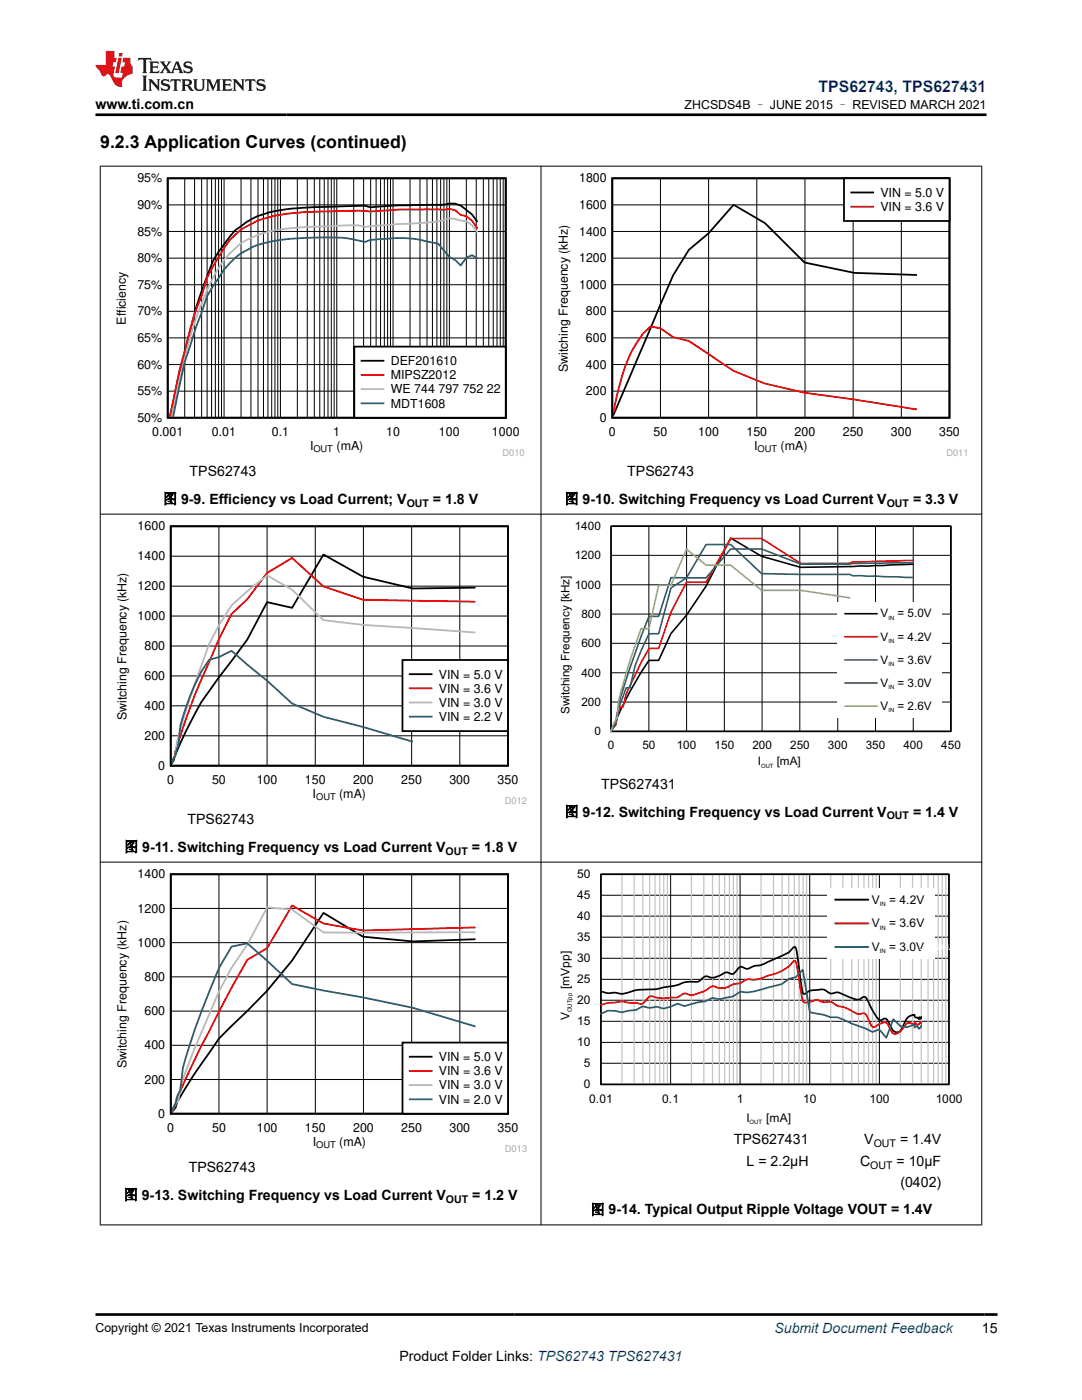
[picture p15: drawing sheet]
<svg xmlns="http://www.w3.org/2000/svg" width="216mm" height="279mm" viewBox="0 0 216 279" stroke-linecap="round" stroke-linejoin="round" font-family="sans-serif">
<defs><g id="words">
<text font-size="3.5" x="20" y="29.5">9.2.3 Application Curves (continued)</text>
<text font-size="3.2" fill="#00f" x="163.3" y="18.3">TPS62743, TPS627431</text>
<g font-size="2.8">
<text x="19" y="21.7">www.ti.com.cn</text>
<text x="37.8" y="95">TPS62743</text>
<text x="125.2" y="95">TPS62743</text>
<text x="32.5" y="100.5">图 9-9. Efficiency vs Load Current; V</text>
<text x="86.4" y="100.5">= 1.8 V</text>
<text x="112.6" y="100.5">图 9-10. Switching Frequency vs Load Current V</text>
<text x="182.2" y="100.5">= 3.3 V</text>
<text x="119.9" y="157.5">TPS627431</text>
<text x="37.4" y="164.5">TPS62743</text>
<text x="112.6" y="163">图 9-12. Switching Frequency vs Load Current V</text>
<text x="182.2" y="163">= 1.4 V</text>
<text x="24.8" y="170">图 9-11. Switching Frequency vs Load Current V</text>
<text x="94.2" y="170">= 1.8 V</text>
<text x="37.7" y="233.9">TPS62743</text>
<text x="146.4" y="228.4">TPS627431</text>
<text x="149" y="232.6">L = 2.2µH</text>
<text x="171.6" y="232.6">C</text>
<text x="172.5" y="228.4">V</text>
<text x="178.9" y="232.6">= 10µF</text>
<text x="179.6" y="228.4">= 1.4V</text>
<text x="24.7" y="239.4">图 9-13. Switching Frequency vs Load Current V</text>
<text x="94.2" y="239.4">= 1.2 V</text>
<text x="179.7" y="236.9">(0402)</text>
<text x="117.8" y="242.4">图 9-14. Typical Output Ripple Voltage VOUT = 1.4V</text>
<text x="195.9" y="266.1">15</text>
<text x="79.7" y="271.7">Product Folder Links: TPS62743 TPS627431</text>
</g>
<text font-size="2.8" fill="#00f" x="154.5" y="266.1">Submit Document Feedback</text>
<g font-size="2.5">
<text x="136.6" y="21.8">ZHCSDS4B – JUNE 2015 – REVISED MARCH 2021</text>
<text x="27.4" y="41.7">90%</text>
<text x="27.4" y="36.4">95%</text>
<text x="115.5" y="41.7">1600</text>
<text x="115.5" y="36.4">1800</text>
<text x="175.7" y="39.3">VIN = 5.0 V</text>
<text x="27.4" y="47">85%</text>
<text x="115.5" y="47">1400</text>
<text x="175.7" y="42.1">VIN = 3.6 V</text>
<text x="27.4" y="52.3">80%</text>
<text x="115.5" y="52.3">1200</text>
<text x="27.4" y="57.6">75%</text>
<text x="115.5" y="57.6">1000</text>
<text x="25.1" y="64.8" transform="rotate(-90 25.1 64.8)">Efficiency</text>
<text x="27.4" y="62.9">70%</text>
<text x="116.9" y="62.9">800</text>
<text x="27.4" y="68.3">65%</text>
<text x="116.9" y="68.3">600</text>
<text x="27.4" y="73.6">60%</text>
<text x="78" y="72.9">DEF201610</text>
<text x="78" y="75.7">MIPSZ2012</text>
<text x="113.3" y="74.3" transform="rotate(-90 113.3 74.3)">Switching Frequency (kHz)</text>
<text x="116.9" y="73.6">400</text>
<text x="27.4" y="78.9">55%</text>
<text x="78" y="78.5">WE 744 797 752 22</text>
<text x="78" y="81.4">MDT1608</text>
<text x="116.9" y="78.9">200</text>
<text x="27.4" y="84.2">50%</text>
<text x="30.4" y="87">0.001</text>
<text x="42.3" y="87">0.01</text>
<text x="54.2" y="87">0.1</text>
<text x="61.9" y="89.8">I</text>
<text x="66.5" y="87">1</text>
<text x="67.2" y="89.8">(mA)</text>
<text x="77" y="87">10</text>
<text x="87.6" y="87">100</text>
<text x="98.1" y="87">1000</text>
<text x="119.7" y="84.2">0</text>
<text x="121.5" y="87">0</text>
<text x="130.4" y="87">50</text>
<text x="139.3" y="87">100</text>
<text x="148.9" y="87">150</text>
<text x="150.5" y="89.8">I</text>
<text x="155.8" y="89.8">(mA)</text>
<text x="158.5" y="87">200</text>
<text x="168.2" y="87">250</text>
<text x="177.8" y="87">300</text>
<text x="187.4" y="87">350</text>
<text x="27.4" y="105.8">1600</text>
<text x="27.4" y="111.8">1400</text>
<text x="27.4" y="117.8">1200</text>
<text x="27.4" y="123.8">1000</text>
<text x="28.8" y="129.7">800</text>
<text x="28.8" y="135.7">600</text>
<text x="87.6" y="135.4">VIN = 5.0 V</text>
<text x="25.2" y="143.7" transform="rotate(-90 25.2 143.7)">Switching Frequency (kHz)</text>
<text x="28.8" y="141.7">400</text>
<text x="87.6" y="138.2">VIN = 3.6 V</text>
<text x="87.6" y="141.1">VIN = 3.0 V</text>
<text x="87.6" y="143.9">VIN = 2.2 V</text>
<text x="28.8" y="147.7">200</text>
<text x="31.6" y="153.6">0</text>
<text x="33.4" y="156.5">0</text>
<text x="42.3" y="156.5">50</text>
<text x="51.2" y="156.5">100</text>
<text x="60.8" y="156.5">150</text>
<text x="62.4" y="159.3">I</text>
<text x="67.7" y="159.3">(mA)</text>
<text x="70.4" y="156.5">200</text>
<text x="80.1" y="156.5">250</text>
<text x="89.7" y="156.5">300</text>
<text x="99.3" y="156.5">350</text>
<text x="27.4" y="175.3">1400</text>
<text x="27.4" y="182.1">1200</text>
<text x="27.4" y="188.9">1000</text>
<text x="28.8" y="195.8">800</text>
<text x="28.8" y="202.6">600</text>
<text x="28.8" y="209.4">400</text>
<text x="25.2" y="213.2" transform="rotate(-90 25.2 213.2)">Switching Frequency (kHz)</text>
<text x="87.6" y="211.8">VIN = 5.0 V</text>
<text x="87.6" y="214.6">VIN = 3.6 V</text>
<text x="28.8" y="216.2">200</text>
<text x="87.6" y="217.4">VIN = 3.0 V</text>
<text x="87.6" y="220.3">VIN = 2.0 V</text>
<text x="31.6" y="223.1">0</text>
<text x="33.4" y="225.9">0</text>
<text x="42.3" y="225.9">50</text>
<text x="51.2" y="225.9">100</text>
<text x="60.8" y="225.9">150</text>
<text x="70.4" y="225.9">200</text>
<text x="80.1" y="225.9">250</text>
<text x="89.7" y="225.9">300</text>
<text x="99.3" y="225.9">350</text>
<text x="62.4" y="228.7">I</text>
<text x="67.7" y="228.7">(mA)</text>
<text x="19" y="265.8">Copyright © 2021 Texas Instruments Incorporated</text>
</g>
<g font-size="2.4">
<text x="115.2" y="179.4">45</text>
<text x="115.2" y="175.2">50</text>
<text x="115.2" y="183.6">40</text>
<text x="174" y="180.3">V</text>
<text x="174" y="185.1">V</text>
<text x="177.4" y="180.3">= 4.2V</text>
<text x="177.4" y="185.1">= 3.6V</text>
<text x="115.2" y="187.8">35</text>
<text x="174" y="189.8">V</text>
<text x="177.4" y="189.8">= 3.0V</text>
<text x="113.6" y="197.4" transform="rotate(-90 113.6 197.4)">[mVpp]</text>
<text x="115.2" y="196.2">25</text>
<text x="115.2" y="192">30</text>
<text x="113.6" y="203.6" transform="rotate(-90 113.6 203.6)">V</text>
<text x="115.2" y="200.4">20</text>
<text x="115.2" y="208.8">10</text>
<text x="115.2" y="204.6">15</text>
<text x="116.5" y="213">5</text>
<text x="116.5" y="217.2">0</text>
<text x="117.6" y="220.1">0.01</text>
<text x="132.1" y="220.1">0.1</text>
<text x="147" y="220.1">1</text>
<text x="160.3" y="220.1">10</text>
<text x="173.5" y="220.1">100</text>
<text x="186.7" y="220.1">1000</text>
<text x="148.9" y="223.9">I</text>
<text x="152.9" y="223.9">[mA]</text>
</g>
<g font-size="2.3">
<text x="114.7" y="105.8">1400</text>
<text x="114.7" y="111.6">1200</text>
<text x="114.7" y="117.5">1000</text>
<text x="116" y="123.3">800</text>
<text x="175.7" y="123.2">V</text>
<text x="179.1" y="123.2">= 5.0V</text>
<text x="116" y="129.2">600</text>
<text x="175.7" y="127.8">V</text>
<text x="179.1" y="127.8">= 4.2V</text>
<text x="116" y="135">400</text>
<text x="175.7" y="132.5">V</text>
<text x="175.7" y="137.1">V</text>
<text x="179.1" y="132.5">= 3.6V</text>
<text x="179.1" y="137.1">= 3.0V</text>
<text x="113.6" y="142.5" transform="rotate(-90 113.6 142.5)">Switching Frequency [kHz]</text>
<text x="116" y="140.9">200</text>
<text x="175.7" y="141.7">V</text>
<text x="179.1" y="141.7">= 2.6V</text>
<text x="118.6" y="146.7">0</text>
<text x="121.3" y="149.5">0</text>
<text x="128.2" y="149.5">50</text>
<text x="135" y="149.5">100</text>
<text x="142.6" y="149.5">150</text>
<text x="150.1" y="149.5">200</text>
<text x="157.7" y="149.5">250</text>
<text x="165.2" y="149.5">300</text>
<text x="172.8" y="149.5">350</text>
<text x="180.3" y="149.5">400</text>
<text x="187.8" y="149.5">450</text>
<text x="151.2" y="152.8">I</text>
<text x="155" y="152.8">[mA]</text>
</g>
<g font-size="2.1">
<text x="81.1" y="101.1">OUT</text>
<text x="176.9" y="101.1">OUT</text>
<text x="176.9" y="163.5">OUT</text>
<text x="88.9" y="170.5">OUT</text>
<text x="173.7" y="233.2">OUT</text>
<text x="174.3" y="229">OUT</text>
<text x="89" y="240">OUT</text>
</g>
<g font-size="1.9">
<text x="62.5" y="90.3">OUT</text>
<text x="151.2" y="90.3">OUT</text>
<text x="63.1" y="159.7">OUT</text>
<text x="63.1" y="229.2">OUT</text>
</g>
<g font-size="1.9" fill="#a8a8a8">
<text x="100.3" y="90.9">D010</text>
<text x="188.8" y="90.9">D011</text>
<text x="100.7" y="160.4">D012</text>
<text x="100.7" y="229.8">D013</text>
</g>
<text font-size="1.4" fill="#fff" x="186.2" y="189.3">C001</text>
<g font-size="1.2">
<text x="177.3" y="123.7">IN</text>
<text x="177.3" y="128.3">IN</text>
<text x="177.3" y="132.9">IN</text>
<text x="177.3" y="137.5">IN</text>
<text x="177.3" y="142.2">IN</text>
<text x="151.9" y="153.2">OUT</text>
<text x="175.6" y="180.8">IN</text>
<text x="175.6" y="185.5">IN</text>
<text x="175.6" y="190.3">IN</text>
<text x="114.1" y="202" transform="rotate(-90 114.1 202)">OUTpp</text>
<text x="149.6" y="224.3">OUT</text>
</g>
</g></defs>
<path d="M33.5 35.6h67.4v47.8h-67.4zM95.3 44.3l-1.1-1.5-1.2-.9a4.1 4.1 0 0 0-4.5-1l-8.9 .1-5.7 .4-1.1-.3-9 .2a39.1 39.1 0 0 0-12.3 1.8 15.3 15.3 0 0 0-5.7 4.1 23.3 23.3 0 0 0-4.5 7.9 95.9 95.9 0 0 0-4.4 14.9l-1.1 4.2-1.9 9" fill="none" stroke="#000" stroke-width=".36"/>
<g fill="none" stroke="#000" stroke-width=".2">
<path d="M36.9 35.6v47.8M38.8 35.6v47.8M40.2 35.6v47.8M41.3 35.6v47.8M42.2 35.6v47.8M43 35.6v47.8M43.6 35.6v47.8M44.2 35.6v47.8M44.7 35.6v47.8M48.1 35.6v47.8M50.1 35.6v47.8M51.5 35.6v47.8"/>
<path d="M52.6 35.6v47.8M53.5 35.6v47.8M54.2 35.6v47.8M54.9 35.6v47.8M55.4 35.6v47.8M56 35.6v47.8M59.3 35.6v47.8M61.3 35.6v47.8M62.7 35.6v47.8M63.8 35.6v47.8M64.7 35.6v47.8M65.4 35.6v47.8"/>
<path d="M66.1 35.6v47.8M66.7 35.6v47.8M67.2 35.6v47.8M70.6 35.6v47.8M72.6 35.6v47.8M74 35.6v47.8M75 35.6v47.8M75.9 35.6v47.8M76.7 35.6v47.8M77.3 35.6v47.8M77.9 35.6v47.8M78.4 35.6v47.8"/>
<path d="M81.8 35.6v47.8M83.8 35.6v47.8M85.2 35.6v47.8M86.3 35.6v47.8M87.2 35.6v47.8M87.9 35.6v47.8M88.6 35.6v47.8M89.2 35.6v47.8M89.7 35.6v47.8M93.1 35.6v47.8M95 35.6v47.8M96.4 35.6v47.8"/>
<path d="M97.5 35.6v47.8M98.4 35.6v47.8M99.2 35.6v47.8M99.8 35.6v47.8M100.4 35.6v47.8M33.5 56.8h67.4M33.5 51.5h67.4M33.5 46.2h67.4M33.5 40.9h67.4M33.5 78.1h67.4M33.5 72.8h67.4M33.5 67.4h67.4"/>
<path d="M33.5 62.1h67.4"/>
</g>
<path d="M95.3 45.6l-1.1-1.6-1.2-.9-1.1-.2-1.1-.9-1.1-.3-1.2 .2-8.9-.1a53.8 53.8 0 0 1-9 .3l-5.7 .1a60.9 60.9 0 0 0-10.1 .8l-1.1 .4a11.9 11.9 0 0 0-4.5 1.8 14 14 0 0 0-5.6 6.2l-2.3 4-1.1 3.6-1.1 2.9-3.3 12.5-1.9 8.8" fill="none" stroke="#f00" stroke-width=".36"/>
<path d="M95.3 46.4l-1.1-1.5-1.2-.7-3.3-.6a39.7 39.7 0 0 1-10.1 1.1l-6.8 .6a16.3 16.3 0 0 0-5.6-.2l-3.4 .1a45.1 45.1 0 0 0-12.3 1.7 14.1 14.1 0 0 0-5.7 3.7 24.5 24.5 0 0 0-4.5 7.3 69.4 69.4 0 0 0-4.4 13.6l-2.7 11.7" fill="none" stroke="#b8b8b8" stroke-width=".36"/>
<path d="M95.3 51.6l-1.1-.7-1.2 .5-1.1 1.6-1.1-1.1-1.1-.6-2.3-2.7-1.1-.2a25.1 25.1 0 0 0-10.1-.7l-2.3 .2-1.1 .4a33.3 33.3 0 0 0-11.2-.8 32.2 32.2 0 0 0-11.3 1.8 14.1 14.1 0 0 0-6.7 6.3l-2.3 3.5-2.2 6.3-2.2 6.8-2.3 11" fill="none" stroke="#295c75" stroke-width=".36"/>
<path d="M70.7 69.2h30.2v14.2h-30.2z" fill-rule="evenodd" fill="#fff"/>
<path d="M70.7 69.2h30.2v14.2h-30.2zM72.2 72h4.3" fill="none" stroke="#000" stroke-width=".36"/>
<path d="M72.2 74.8h4.3" fill="none" stroke="#f00" stroke-width=".36"/>
<path d="M72.2 77.7h4.3" fill="none" stroke="#b8b8b8" stroke-width=".36"/>
<path d="M72.2 80.5h4.3" fill="none" stroke="#295c75" stroke-width=".36"/>
<path d="M110.9 34.6h82.1v56.4h-82.1z" fill-rule="evenodd" fill="#fff"/>
<path d="M122.2 35.6h67.3v47.8h-67.3zM183 54.9l-12.5-.4-10-2.1-7.9-7.9-6.2-3.6-5 5.7-4 3.3-3.1 5.1-11.9 27.9" fill="none" stroke="#000" stroke-width=".36"/>
<g fill="none" stroke="#000" stroke-width=".2">
<path d="M131.8 35.6v47.8M141.4 35.6v47.8M151 35.6v47.8M160.6 35.6v47.8M170.2 35.6v47.8M179.8 35.6v47.8M122.2 56.8h67.3M122.2 51.5h67.3M122.2 46.2h67.3M122.2 40.9h67.3M122.2 78.1h67.3M122.2 72.8h67.3"/>
<path d="M122.2 67.4h67.3M122.2 62.1h67.3"/>
</g>
<path d="M183 81.7l-12.5-2-10-1.3-7.9-1.9-6.2-2.5-9-5.9-3.1-.8-2.5-1.8-2-.3-1.6 1.4a32.1 32.1 0 0 0-5.3 13.1l-.5 2.8" fill="none" stroke="#f00" stroke-width=".36"/>
<path d="M168.4 35.6h21v8.5h-21z" fill-rule="evenodd" fill="#fff"/>
<path d="M168.4 35.6h21.1v8.5h-21.1zM169.9 38.4h4.3" fill="none" stroke="#000" stroke-width=".36"/>
<path d="M169.9 41.2h4.3" fill="none" stroke="#f00" stroke-width=".36"/>
<path d="M22.8 104h82.4v56.4h-82.4z" fill-rule="evenodd" fill="#fff"/>
<path d="M34.1 105h67.3v47.8h-67.3zM94.9 117.3l-12.5 .1-10-2.3-7.9-4.4-6.2 10.6-5-1.1-4 7.4-3.1 4.3a67.1 67.1 0 0 0-10.6 17.3l-.8 1.8-.1 .7-.4 .7" fill="none" stroke="#000" stroke-width=".36"/>
<g fill="none" stroke="#000" stroke-width=".2">
<path d="M34.1 117h67.3M34.1 111h67.3M43.7 105v47.8M53.3 105v47.8M62.9 105v47.8M72.5 105v47.8M82.1 105v47.8M91.7 105v47.8M34.1 134.9h67.3M34.1 128.9h67.3M34.1 122.9h67.3M34.1 146.8h67.3"/>
<path d="M34.1 140.9h67.3"/>
</g>
<path d="M94.9 120.1l-22.5-.4-7.9-2.7-6.2-5.6-5 2.9-4 5.3-3.1 3-2.5 4.9-2 4.6a138.1 138.1 0 0 0-6.7 17.7l-.2 1.2-.5 1.2" fill="none" stroke="#f00" stroke-width=".36"/>
<path d="M94.9 126.2l-22.5-1.5-7.9-.9-6.2-6.1-5-2.9-4 3.2-3.1 2.8-2.5 3.9-2 3.9a189.2 189.2 0 0 0-6.4 19.5l-.3 2.5-.7 1.6" fill="none" stroke="#b8b8b8" stroke-width=".36"/>
<path d="M82.4 148l-10-2.9-7.9-2-6.2-2.7-5-4.6-4-3.1-3.1-2.8-2.5 1.2-2 .6a38.6 38.6 0 0 0-5.2 11.4l-.5 1.7-.4 4.1-.3 .6-.3 1.2-.7 1.5" fill="none" stroke="#295c75" stroke-width=".36"/>
<path d="M80.3 131.7h21v14.2h-21z" fill-rule="evenodd" fill="#fff"/>
<path d="M80.3 131.7h21.1v14.2h-21.1zM81.8 134.5h4.3" fill="none" stroke="#000" stroke-width=".36"/>
<path d="M81.8 137.4h4.3" fill="none" stroke="#f00" stroke-width=".36"/>
<path d="M81.8 140.2h4.3" fill="none" stroke="#b8b8b8" stroke-width=".36"/>
<path d="M81.8 143h4.3" fill="none" stroke="#295c75" stroke-width=".36"/>
<g fill="none" stroke="#000" stroke-width=".2">
<path d="M121.9 105h67.9v40.9h-67.9zM121.9 116.7h67.9M121.9 110.8h67.9M129.5 105v40.9M137 105v40.9M144.5 105v40.9M152.1 105v40.9M159.6 105v40.9M167.2 105v40.9M174.7 105v40.9M182.2 105v40.9M121.9 134.3h67.9"/>
<path d="M121.9 128.4h67.9M121.9 122.5h67.9M121.9 140.1h67.9"/>
</g>
<path d="M121.9 105h67.8v41h-67.8zM182.2 112.6l-9 .4-13.4 .2-7.8-2.2-6.2-3.6-4.9 9.6-3.9 5.8-3.1 3.6-2.5 5.4h-1.9a78.4 78.4 0 0 0-6.4 11.4l-.2 1.4-1 1.4" fill="none" stroke="#000" stroke-width=".32"/>
<path d="M182.2 111.9l-12 .2-.6 .3-9.8 .1-7.8-5h-6.2l-4.9 8.7h-3.9l-3.1 6-2.5 7.2h-1.9l-1.6 2.8-2.2 4.6-.8 1.7-.6 2.6h-.5l-.7 1.7-.2 1.5-1 1.7" fill="none" stroke="#f00" stroke-width=".32"/>
<path d="M182.2 112.3l-10.5 .1-2.1 .2h-9.8l-7.8-3h-6.2l-4.9 5.7h-3.9l-3.1 2-2.5 9.2h-1.9l-2.8 6.4-1 4.4h-.8l-.6 1.7a19.2 19.2 0 0 0-1.4 5.1l-1 1.9" fill="none" stroke="#285b75" stroke-width=".32"/>
<path d="M182.2 115.2l-12-.3-.6-.3-17.6-.1-6.2-5.8h-4.9l-3.9 6.6h-3.1l-2.5 7.7h-1.9l-1.6 4-3 8.6a26.9 26.9 0 0 0-1.8 7.9l-.7 1.2-.5 1.3" fill="none" stroke="#286b49" stroke-width=".32"/>
<path d="M169.6 119.3l-9.8-1.5h-7.8l-6.2-5h-4.9l-3.9-3.2-3.1 7.2h-2.5l-1.9 8.7h-1.6a135.1 135.1 0 0 0-4.4 14.3l-.4 3.5-.6 1.1-.6 1.6" fill="none" stroke="#b2af65" stroke-width=".32"/>
<path d="M167 120.1h20.9v23.1h-20.9z" fill-rule="evenodd" fill="#fff"/>
<path d="M168.6 122.5h6.4" fill="none" stroke="#000" stroke-width=".32"/>
<path d="M168.6 127.1h6.4" fill="none" stroke="#f00" stroke-width=".32"/>
<path d="M168.6 131.7h6.4" fill="none" stroke="#285b75" stroke-width=".32"/>
<path d="M168.6 136.3h6.4" fill="none" stroke="#286b49" stroke-width=".32"/>
<path d="M168.6 140.9h6.4" fill="none" stroke="#b2af65" stroke-width=".32"/>
<path d="M22.8 173.5h82.4v56.4h-82.4z" fill-rule="evenodd" fill="#fff"/>
<path d="M34.1 174.5h67.3v47.8h-67.3zM94.9 187.4l-12.5 .5-10-1-7.9-4.7-6.2 9.5-5 6-9.6 9.5a130.8 130.8 0 0 0-8.4 12.9 2.37 2.37 0 0 1-.7 1.5l-.3 .4" fill="none" stroke="#000" stroke-width=".36"/>
<path d="M43.7 174.5v47.8M53.3 174.5v47.8M62.9 174.5v47.8M72.5 174.5v47.8M82.1 174.5v47.8M91.8 174.5v47.8M34.1 195h67.3M34.1 188.1h67.3M34.1 181.3h67.3M34.1 215.4h67.3M34.1 208.6h67.3M34.1 201.8h67.3" fill="none" stroke="#000" stroke-width=".2"/>
<path d="M94.9 185.1l-22.5 .6-7.9-1.4-6.2-3.6-5 8.5-3.9 2.3-5.7 10.4a219.8 219.8 0 0 0-8.1 16.7 4.6 4.6 0 0 1-.9 2.5l-.4 .8" fill="none" stroke="#f00" stroke-width=".36"/>
<path d="M94.9 186l-30.4 .1-6.2-4.6-5-.4-3.9 7.4-3.2 4.7-2.5 4.6-4.8 11.3-1.8 4.6-1.1 3-.4 2.9-.8 1.1-.5 1.1" fill="none" stroke="#b8b8b8" stroke-width=".36"/>
<path d="M94.9 204.9l-12.5-3.8-10-2-7.9-1.4-6.2-1.3-8.9-8.1-3.2 .6-2.5 4.3a144.8 144.8 0 0 0-7.2 19.9l-.5 4.5-.7 1.3-.3 1.3-.7 1.6" fill="none" stroke="#295c75" stroke-width=".36"/>
<path d="M80.3 208.1h21.1v14.2h-21.1z" fill-rule="evenodd" fill="#fff"/>
<path d="M80.3 208.1h21.1v14.2h-21.1zM81.8 210.9h4.3" fill="none" stroke="#000" stroke-width=".36"/>
<path d="M81.8 213.7h4.3" fill="none" stroke="#f00" stroke-width=".36"/>
<path d="M81.8 216.5h4.3" fill="none" stroke="#b8b8b8" stroke-width=".36"/>
<path d="M81.8 219.4h4.3" fill="none" stroke="#295c75" stroke-width=".36"/>
<g fill="none" stroke="#000" stroke-width=".2">
<path d="M119.9 174.5h69.5v41.9h-69.5zM119.9 178.7h69.5M133.8 174.5v41.9M147.7 174.5v41.9M161.6 174.5v41.9M175.5 174.5v41.9M119.9 199.6h69.5M119.9 195.5h69.5M119.9 191.2h69.5M119.9 187h69.5M119.9 182.8h69.5M119.9 212.2h69.5"/>
<path d="M119.9 208h69.5M119.9 203.8h69.5"/>
</g>
<g fill="none" stroke="#c4c4c4" stroke-width=".25">
<path d="M124.1 174.5v41.9M126.5 174.5v41.9M128.3 174.5v41.9M129.6 174.5v41.9M130.7 174.5v41.9M131.7 174.5v41.9M132.4 174.5v41.9M133.2 174.5v41.9M138 174.5v41.9M140.4 174.5v41.9M142.2 174.5v41.9M143.5 174.5v41.9"/>
<path d="M144.6 174.5v41.9M145.6 174.5v41.9M146.3 174.5v41.9M147.1 174.5v41.9M151.9 174.5v41.9M154.3 174.5v41.9M156.1 174.5v41.9M157.4 174.5v41.9M158.5 174.5v41.9M159.4 174.5v41.9M160.2 174.5v41.9M160.9 174.5v41.9"/>
<path d="M165.8 174.5v41.9M168.2 174.5v41.9M170 174.5v41.9M171.3 174.5v41.9M172.4 174.5v41.9M173.3 174.5v41.9M174.1 174.5v41.9M174.8 174.5v41.9M179.7 174.5v41.9M182.1 174.5v41.9M183.8 174.5v41.9M185.2 174.5v41.9"/>
<path d="M186.3 174.5v41.9M187.2 174.5v41.9M188 174.5v41.9M188.7 174.5v41.9"/>
</g>
<path d="M119.9 174.5h69.4v41.9h-69.4z" fill="none" stroke="#000" stroke-width=".33"/>
<path d="M119.9 197.9a5.3 5.3 0 0 0 2.8 .2 6 6 0 0 0 4.2-.5h.3a22.8 22.8 0 0 0 6.3-.7l1.7-.3a6 6 0 0 1 3.8-.6l.9-.5a1.27 1.27 0 0 1 1.9-.4 4.7 4.7 0 0 0 2.8-.9 1.58 1.58 0 0 1 1.4 .2 1.42 1.42 0 0 0 1.1-.9 .94 .94 0 0 1 1.6-.2 2.24 2.24 0 0 0 1.8-.5 12.2 12.2 0 0 0 4.5-1.6l.3-.1a6.1 6.1 0 0 0 3.1-2.1h.2a15.1 15.1 0 0 1 .9 4.6l.3 2.2a5 5 0 0 0 .6 2.6l.3-.1a3.4 3.4 0 0 1 2.6-.8h.4a1.84 1.84 0 0 1 1.7 .6 1.53 1.53 0 0 0 1.4 0h.7l1.4 .6a5 5 0 0 0 2.7 .7 .86 .86 0 0 1 1.3-.1l.5 .9a11.5 11.5 0 0 0 2.1 3.3h.5a.63 .63 0 0 1 1.1 .1l.5 .9a2.13 2.13 0 0 0 1.3 1.5 1.32 1.32 0 0 0 1.2-1l.5-1a1.91 1.91 0 0 1 1.9-1.4 .51 .51 0 0 0 .7 .5l.2 .3 .1-.4 .2 .3 .1-.3" fill="none" stroke="#000" stroke-width=".35"/>
<path d="M119.9 200.5l.7-.1a12.8 12.8 0 0 1 5.6-.3l1 .1a1.34 1.34 0 0 0 1.9-.8 1.07 1.07 0 0 1 1.6-.4 8 8 0 0 0 3.4 .1h.4a3.9 3.9 0 0 0 2.1-.8h.3a2.83 2.83 0 0 0 2.8-.2l1.4-.6a1.48 1.48 0 0 1 2.1-.4 3.7 3.7 0 0 0 3.1-.6 5 5 0 0 0 2.8-1 7.3 7.3 0 0 0 4.5-.9l1.7-.5a7.7 7.7 0 0 0 3.1-2.3h.2a5 5 0 0 1 .7 2.4l.4 3.2a5.9 5.9 0 0 0 .7 2.6l.3 .1 .9-.2a2.56 2.56 0 0 1 2.8 .1h.7a2.6 2.6 0 0 1 2 .7 13.8 13.8 0 0 1 4.2 1.7h.3a.98 .98 0 0 1 1.6 .7l.2 .6a1.69 1.69 0 0 0 1 1.3l1.1-.6a1.23 1.23 0 0 1 1.6 0l.3 .5a1.96 1.96 0 0 0 1.2 1.5l1-.5 .6-.7a1.35 1.35 0 0 1 1.6-1l.6 .2 .2-.3 .2 .2a.41 .41 0 0 0 .4 .2 .41 .41 0 0 0 .3-.3l.2-.3 .1 .4" fill="none" stroke="#f00" stroke-width=".35"/>
<path d="M119.9 202.3l1.4-.6h1.4l1.4 .3 1.4-.3 1.4-.1 1.3-.8 1.4 .4 1.4-.3 1.4 .4 1.4-.4 1.4-.6 1.4 .5 2.8-.8 1.3-.2 1.4-.7 1.4 .3 2.8-.5 1.4-1a11 11 0 0 0 5.6-.8l2.7-.7 1.4-1.1 1.4-.3 1.4-1.5 1.4 8.5 2.8 .5 1.4 .5h1.3l2.8 1.3 2.8 .9 1.4 .7 1.3-.4 1.5 1.6 1.4-3.7 1.3 1.4 1.4 .2 1.4-.5 .1 .6 .5-.4 .4 .6 .3-.2 .1-.4" fill="none" stroke="#285b75" stroke-width=".35"/>
<path d="M185.7 224.2h6.3" fill="none" stroke="#fff" stroke-width=".2" stroke-dasharray=".4 .2" stroke-linecap="butt"/>
<path d="M165.1 177.2h21.5v14.1h-21.5z" fill-rule="evenodd" fill="#fff"/>
<path d="M166.7 179.6h6.6" fill="none" stroke="#000" stroke-width=".39"/>
<path d="M166.7 184.3h6.6" fill="none" stroke="#f00" stroke-width=".39"/>
<path d="M166.7 189h6.6" fill="none" stroke="#285b75" stroke-width=".39"/>
<path d="M183.5 189.5h6.8" fill="none" stroke="#fff" stroke-width=".2" stroke-dasharray=".4 .2" stroke-linecap="butt"/>
<path d="M19.9 33.2h176.1M20 33.1v211.4M107.9 33.1v211.4M195.9 33.1v211.4M19.9 102.6h176.1M19.9 172.1h176.1M19.9 244.5h176.1" fill="none" stroke="#000" stroke-width=".2"/>
<path d="M27.7 11.6l-.2 .5 .5-.2h.6v.1v2.2l-.2 .4h1l-.2-.4v-2.2v-.1h.5l.5 .2-.1-.5zM29.8 12.3l.2 .4v1.5l-.2 .4h1.9l.1-.6a1.08 1.08 0 0 1-1.3 .2v-.7h.6l.4 .2v-.7l-.4 .2h-.6v-.5l.2-.2a1 1 0 0 1 1 .3l-.1-.5zM31.8 12.3l1 1.1-1 1.2h.9l-.2-.2 .4-.8 .5 .8-.2 .2h1.6l-.2-.2 .1-.5h1l.1 .5-.1 .2h.9l-.2-.3-.8-2h-.5l-1 2.2-.8-1.1 .9-1.1h-.8l.2 .2-.5 .6-.3-.6 .1-.2zM35.2 12.7l.4 1h-.8zM36.8 12.4a.65 .65 0 0 0-.2 .7 .65 .65 0 0 0 .6 .5l.7 .1 .1 .3a.79 .79 0 0 1-.7 .4 .79 .79 0 0 1-.7-.5l.1 .7 .2-.1a.93 .93 0 0 0 1.1 .1 .93 .93 0 0 0 .4-1 1.46 1.46 0 0 0-1.2-.6l-.1-.3a1.09 1.09 0 0 1 1.2 .2l-.2-.6-.1 .1-.6-.2zM28.4 15.1l.2 .4v2.2l-.2 .4h1l-.2-.4v-2.2l.2-.4zM29.6 15.8l.2 .4v1.5l-.2 .4h.8l-.3-.4v-1.3l1.7 1.8v-2l.2-.4h-.8l.2 .2 .1 1.1-1.2-1.3zM32.3 15.9a.65 .65 0 0 0-.2 .8 .65 .65 0 0 0 .7 .4l.6 .2 .1 .2a.79 .79 0 0 1-.7 .4 .79 .79 0 0 1-.7-.5l.1 .7 .2-.1a.93 .93 0 0 0 1.1 .1 .93 .93 0 0 0 .4-.9 1.46 1.46 0 0 0-1.2-.6l-.1-.4a1.09 1.09 0 0 1 1.2 .2l-.2-.6-.1 .1-.6-.1zM34.1 15.8l-.1 .6a.63 .63 0 0 1 .7-.3l.1 1.6-.3 .4h1l-.2-.4v-1.6a.66 .66 0 0 1 .8 .3l-.1-.6zM36.2 15.8l.2 .4v1.5l-.2 .4h.9l-.2-.2v-.7h.5l.1 .2a.79 .79 0 0 0 1.2 .6l-1-.9a.61 .61 0 0 0 .6-.6 .61 .61 0 0 0-.5-.7zM36.9 16.1h.2a.47 .47 0 0 1 .5 .1 .47 .47 0 0 1 .1 .5l-.2 .1-.6 .1zM38.5 15.8l.2 .2a2.27 2.27 0 0 0 .4 2 1.04 1.04 0 0 0 1.7-.7v-1.3l.2-.2h-.8l.2 .4v1.1a.6 .6 0 0 1-.6 .6 .6 .6 0 0 1-.6-.6v-1.1l.3-.4zM41.1 15.8l.2 .4v1.5l-.2 .4h.7l-.2-.4v-1.4l.9 1.9 .8-1.9v1.4l-.2 .4h1l-.3-.4v-1.5l.3-.4h-.8l-.7 1.5-.7-1.5zM44.3 15.8l.2 .4v1.5l-.2 .4h1.9l.1-.6a1.09 1.09 0 0 1-1.3 .2v-.7h.6l.4 .2v-.6l-.4 .2h-.6v-.6l.2-.1a1.01 1.01 0 0 1 1 .3l-.1-.6zM46.4 15.8l.3 .4v1.5l-.3 .4h.8l-.2-.4v-1.3l1.6 1.8v-2l.2-.4h-.7l.2 .2v1.1l-1.2-1.3zM49 15.8l-.1 .6a.63 .63 0 0 1 .8-.3v1.6l-.3 .4h1l-.2-.4v-1.6a.66 .66 0 0 1 .8 .3l-.1-.6zM51.4 15.9a.65 .65 0 0 0-.2 .8 .65 .65 0 0 0 .6 .4l.6 .2 .2 .2a.79 .79 0 0 1-.8 .4 .79 .79 0 0 1-.6-.5l.1 .7 .2-.1a.93 .93 0 0 0 1 .1 .93 .93 0 0 0 .5-.9 1.46 1.46 0 0 0-1.3-.6l-.1-.4a1.09 1.09 0 0 1 1.3 .2l-.2-.6-.2 .1-.5-.1z" fill="#231f20"/>
<path d="M21.1 10.2v2.8h-2.1l.1 .3 .9 1a.95 .95 0 0 0 .9 .9 .59 .59 0 0 1 .6-.4 .59 .59 0 0 1 .5 .4l.4 .7a1.59 1.59 0 0 0 2.1 1.4 1.61 1.61 0 0 1 1-2.3l1-.3-.1-1.5a1.59 1.59 0 0 1-.4-1.7h-1.4l-.2 .9h.5l-.1 .9h-.5l-.2 1v.2l.4 .1-.2 .9h-.6a.73 .73 0 0 1-1.1-.7l.3-1.5h-.5l.2-.9h.5l.2-.9h-.5v-1.3zM23.6 11.5l-.6 3.1h.7l.6-3.1zM23.8 10.6l-.1 .6h.7l.1-.6z" fill="#ed1c24"/>
<path d="M19 22.9h177.8M19.1 262.3h179.9" fill="none" stroke="#000" stroke-width=".53"/>
<use href="#words"/>
</svg>
